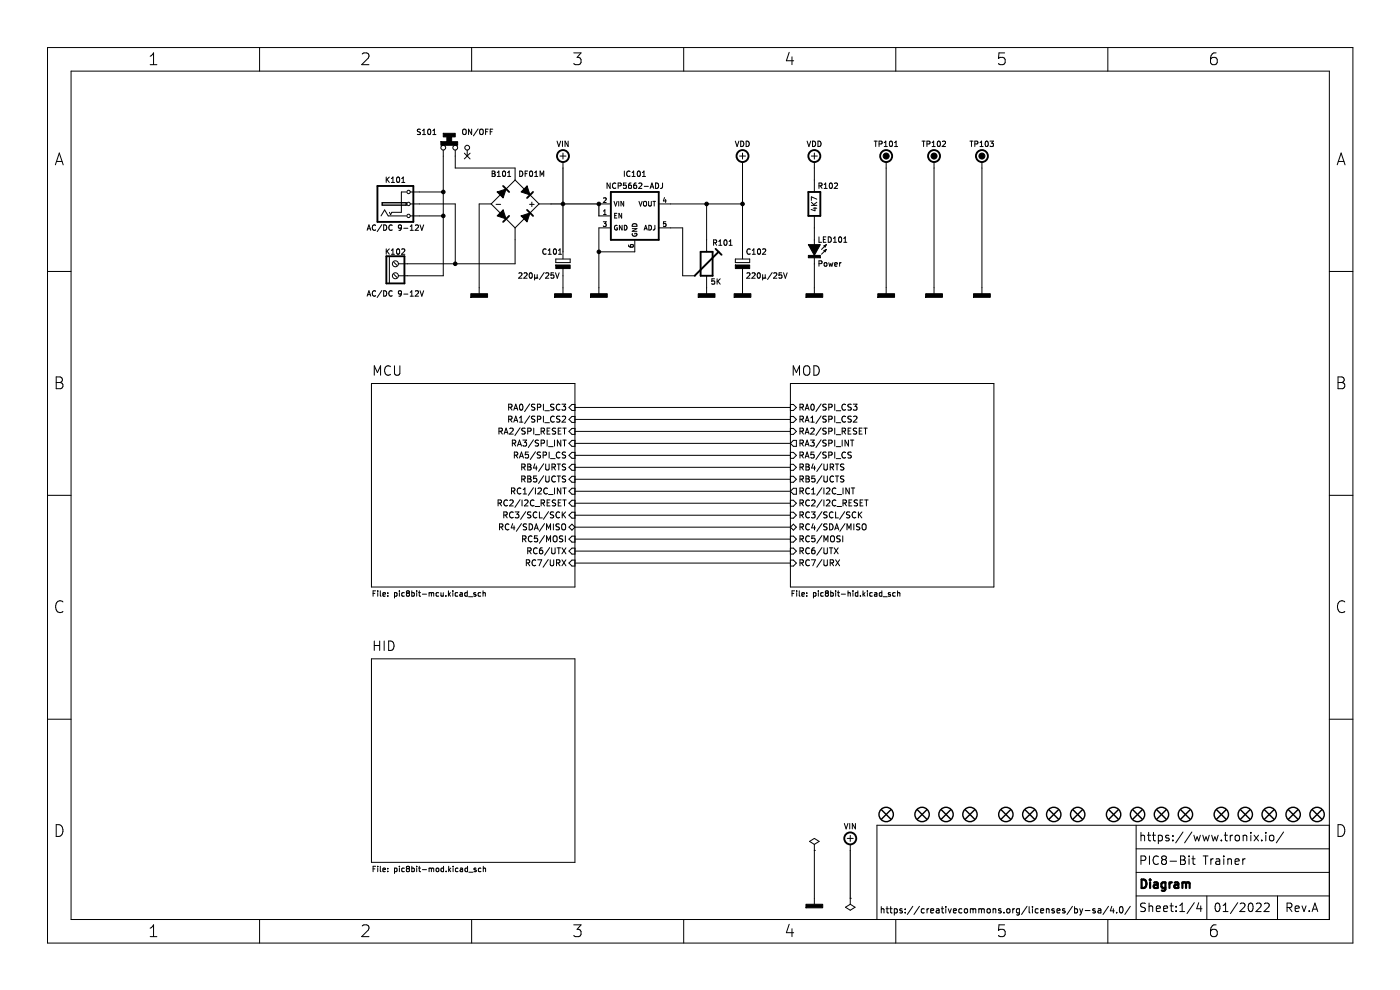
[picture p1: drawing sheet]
<svg xmlns="http://www.w3.org/2000/svg" width="297mm" height="210mm" viewBox="0 0 297 210" stroke-linecap="round" stroke-linejoin="round" font-family="sans-serif">
<path d="M.1 .1h296.9v209.9h-296.9z" fill-rule="evenodd" fill="#fff" stroke="#fff" stroke-width=".21"/>
<g fill="none" stroke="#000" stroke-width=".21">
<path d="M10.1 10.1h276.9v189.9h-276.9zM15.1 15.1h266.9v179.9h-266.9zM31.9 11.9l.7-.7v2.5M31.9 13.7h1.4M55.1 10.1v5M76.8 11.5l.4-.3h.6a.68 .68 0 0 1 .4 1.1l-1.5 1.4h1.6M100.1 10.1v5M121.7 11.2h1.6l-.9 1a.68 .68 0 0 1 .9 .4v.6l-.3 .4-.9 .1-.4-.2M145 10.1v5M167.4 11.1l-.6 1.8h1.6M168 12.1v1.6M190 10.1v5"/>
<path d="M213.1 11.2h-1.2l-.1 1.2 .4-.2 .8 .1 .2 .3-.1 .9-.3 .2h-.6l-.4-.2M235 10.1v5M258 11.2a.99 .99 0 0 0-1.2 1.1v.9l.2 .4 .8 .1 .3-.2 .1-.9-.2-.3-.7-.1-.5 .4M11.7 35l.9-2.5 .8 2.5M12 34.2h1.2M81.9 37.6v1.1M82.1 38l.5 .7M82.6 37.6l-.7 .6M83 37.9l.4-.3v1.1M83 38.7h.7M84.2 37.7l.2-.1a.61 .61 0 0 1 .4 .5 .61 .61 0 0 1-.4 .6l-.3-.4zM85.2 38.7h.7"/>
<path d="M85.2 37.9l.3-.3v1.1M89.2 27.4h-.4l-.3 .2 .1 .3 .5 .2v.3l-.6 .1M89.6 28.5h.7M89.6 27.7l.4-.3v1.1M90.8 27.5l.2-.1a.61 .61 0 0 1 .4 .6 .61 .61 0 0 1-.4 .5l-.3-.4zM91.8 28.5h.7M91.8 27.7l.3-.3v1.1M94 31.8v26.7h-9.5M96.6 31.8v3.8h12.7v2.6M98.2 27.6l.2-.2 .4 .2 .1 .6-.2 .3h-.3l-.2-.1zM98.5 32.5l1.2 1.2M99.1 31.8v1.3"/>
<path d="M99.7 32.5l-1.2 1.2M100.1 27.4v1.1l-.7-1.1v1.1M101.4 27.3l-1 1.5M101.8 27.6l.2-.2 .5 .2v.6l-.1 .3h-.4l-.2-.1zM103 27.9h.4M103.6 27.4h-.6v1.1M104 27.9h.4M104.4 36.3h.4l.2 .2-.2 .3 .2 .1 .1 .3-.3 .2h-.4zM104.4 36.8h.4M104.5 27.4h-.5v1.1M105.5 37.4h.7M105.5 36.6l.3-.3v1.1"/>
<path d="M106.7 36.4l.2-.1a.61 .61 0 0 1 .4 .6 .61 .61 0 0 1-.4 .5l-.3-.4zM107.7 37.4h.6M107.7 36.6l.3-.3v1.1M109.3 38.2l5.1 5.1M109.3 38.2l-5.1 5.1M110.3 36.3a.58 .58 0 0 1 .6 .6 .58 .58 0 0 1-.6 .5zM111.4 36.8h.4M112 36.3h-.6v1.1M112.4 36.4l.2-.1a.61 .61 0 0 1 .4 .6 .61 .61 0 0 1-.4 .5l-.3-.4zM113.4 36.6l.4-.3v1.1M113.4 37.4h.7M114.6 37.4v-1.1l.4 .8 .3-.8v1.1"/>
<path d="M118.2 29.9l.4 1.2 .3-1.2M118.8 33.1h1.3M119.3 29.9v1.2M119.4 32.5v1.2M119.4 34.4v1.2M120.5 29.9v1.2l-.6-1.2v1.2M129.4 38.8v1.2l-.6-1.2v1.2M130.6 38.9a.51 .51 0 0 0-.7 .5 .51 .51 0 0 0 .7 .5M131.1 39.4h.6v-.5l-.6-.1v1.2M132.4 36.3v1.1M132.8 38.8h-.5l-.1 .6 .6-.1v.6l-.1 .1-.5-.1M133.7 36.4a.51 .51 0 0 0-.8 .5 .51 .51 0 0 0 .8 .4"/>
<path d="M133.9 38.8l-.4 .1-.1 .2-.1 .7 .2 .2 .4-.1v-.6h-.4l-.2 .2M134.1 37.4h.6M134.1 36.6l.3-.3v1.1M135 38.8l-.4 .1-.1 .2-.1 .7 .2 .2 .4-.1v-.6h-.4l-.2 .2M135.3 36.4l.2-.1a.61 .61 0 0 1 .4 .6 .61 .61 0 0 1-.4 .5l-.3-.4zM135.5 38.9l.5-.1 .2 .4-.7 .8h.7M136.3 37.4h.6M136.3 36.6l.3-.3v1.1M136.7 39.5h.8M137.9 40l.4-1.2 .4 1.2M138 39.6h.6M139.1 38.8a.58 .58 0 0 1 .6 .6 .58 .58 0 0 1-.6 .6z"/>
<path d="M140.6 38.8l-.1 1-.4 .2M156 29.9l.4 1.2 .4-1.2M156.9 33.1h1.3M157.1 29.9a.58 .58 0 0 1 .7 .6 .58 .58 0 0 1-.7 .6zM157.5 32.5v1.2M157.5 34.4v20.5M158.3 29.9a.58 .58 0 0 1 .7 .6 .58 .58 0 0 1-.7 .6zM171.2 29.9l.4 1.2 .4-1.2M172.1 33.1h1.3M172.4 29.9a.58 .58 0 0 1 .6 .6 .58 .58 0 0 1-.6 .6zM172.8 32.5v1.2M172.8 34.4v6.3"/>
<path d="M173.5 29.9a.58 .58 0 0 1 .7 .6 .58 .58 0 0 1-.7 .6zM173.7 39.4h.6v-.5l-.6-.1v1.2M174 39.4l.4 .6M174.8 40h.7M174.8 39.2l.4-.4v1.2M176 38.9l.2-.1a.61 .61 0 0 1 .4 .6 .61 .61 0 0 1-.4 .6l-.3-.5zM177 38.9l.5-.1 .2 .4-.7 .8h.7M185.4 29.9h.7M185.8 29.9v1.2M186.5 30.5h.5l.1-.5-.6-.1v1.2M187.6 31.1h.6M187.6 30.3l.3-.4v1.2"/>
<path d="M188 34.4v27.9M188.8 30l.2-.1a.61 .61 0 0 1 .3 .6 .61 .61 0 0 1-.3 .6l-.3-.5zM189.8 30.3l.3-.4v1.2M189.8 31.1h.6M195.6 29.9h.7M195.9 29.9v1.2M196.6 30.5h.6v-.5l-.6-.1v1.2M197.7 30.3l.4-.4v1.2M197.7 31.1h.7M198.2 34.4v27.9M198.9 30l.2-.1a.61 .61 0 0 1 .4 .6 .61 .61 0 0 1-.4 .6l-.3-.5zM199.9 30l.5-.1 .2 .4-.7 .8h.7"/>
<path d="M205.8 29.9h.6M206.1 29.9v1.2M206.8 30.5h.5l.1-.5-.6-.1v1.2M207.9 30.3l.3-.4v1.2M207.9 31.1h.7M208.3 34.4v27.9M209.1 30l.2-.1a.61 .61 0 0 1 .4 .6 .61 .61 0 0 1-.4 .6l-.3-.5zM210 29.9h.7l-.3 .5 .3 .1v.5l-.2 .1-.5-.1M283.7 35l.8-2.5 .8 2.5M283.9 34.2h1.2M10.1 57.6h5M77.9 48.9l.4-1.2 .4 1.2"/>
<path d="M78 48.5h.5M79.7 47.8a.51 .51 0 0 0-.7 .5 .51 .51 0 0 0 .7 .4M80.8 45.8l.8-1.3 .8 1.3h3.8M81 47.7l-1 1.4M81.4 47.7a.58 .58 0 0 1 .7 .6 .58 .58 0 0 1-.7 .6zM81.9 52.8v1.1M82.1 53.3l.5 .6M82.6 52.8l-.7 .6M82.6 54.4v5.7M83 53.9h.7M83 53.1l.4-.3v1.1M83.2 47.8a.51 .51 0 0 0-.7 .5 .51 .51 0 0 0 .7 .4"/>
<path d="M83.6 58.2l.6 .6M83.6 55.6l.6 .7M84.2 52.9l.2-.1a.61 .61 0 0 1 .4 .6 .61 .61 0 0 1-.4 .5l-.3-.4zM85.2 48.2l-.3 .2h-.3v-.6l.3-.1 .3 .2-.1 .7-.2 .2-.3 .1M85.2 52.9l.5-.1 .2 .3-.7 .8h.7M85.7 48.4h.8M86.2 40.7h-1.1v4.3h-2l-.2 .5-.3-.5M87 48l.4-.3v1.2M87 48.9h.7M87.1 43.3h9.5v12.7M87.1 45.8h6.9M87.1 40.7h6.9"/>
<path d="M88.1 47.8l.5-.1 .2 .3-.7 .9h.7M89.1 47.7l.4 1.2 .4-1.2M104.2 43.3l5.1 5M104.2 43.3h-2.5v19M105.2 43.4h1M106.7 40.7h.1M109.3 48.3v7.7h-24.8M110.1 58l.4-.1 .2 .3-.7 .8h.7M111.2 58l.4-.1 .2 .3-.7 .8h.7M112.3 43.4h1M112.4 58l.1-.1a.61 .61 0 0 1 .4 .5 .61 .61 0 0 1-.4 .6l-.2-.4zM112.8 42.9v.9"/>
<path d="M113.4 58.9l.2 .1 .4-.1M113.4 58.2v1.2M114 58.2v.7M114 58.9l.1 .1M114.4 43.3l-5.1 5M114.4 43.3h2.5M115.4 57.8l-.9 1.5M115.8 58l.4-.1 .2 .3-.7 .8h.7M115.9 52.9a.51 .51 0 0 0-.8 .5 .51 .51 0 0 0 .8 .4M116.3 53.9h.6M116.3 53.1l.3-.3v1.1M117.5 57.9h-.6v.5h.5l.1 .5-.2 .1-.4-.1"/>
<path d="M117.5 52.9l.2-.1a.61 .61 0 0 1 .4 .6 .61 .61 0 0 1-.4 .5l-.3-.4zM117.8 57.9l.4 1.1 .4-1.1M117.9 54.9h3.1v.8h-3.1zM118.5 53.1l.3-.3v1.1M118.5 53.9h.6M119.4 53.4v1.5M119.4 56.6v5.7M127 43.3h2.6M127 45.8h2.6M128 47h.6l-.3 .4 .3 .1v.4h-.6M128 42.1l.4-.1 .2 .2-.6 .8h.6M128 45.5h.6"/>
<path d="M128 44.8l.3-.3v1M129.6 48.3h-2.6v14M130.3 42.7l.3 1 .3-1M130.4 45.7h.3M130.9 45.3h-.5v1h.5M130.9 47.8a.45 .45 0 0 0-.6 .5 .45 .45 0 0 0 .7 .4v-.3h-.2M131.3 42.7v1M131.9 45.3v1l-.6-1v1M132 47.8v1l-.6-1v1M132.3 42.7v1l-.6-1v1M132.4 47.8a.5 .5 0 0 1 .6 .5 .5 .5 0 0 1-.6 .5zM133.4 52l.2 .4h.6l.2-.2-.1-.3-.5 .1-.1 .2 .2 .2"/>
<path d="M134.1 48.5h1l-1 .6h1M134.2 49.5a.45 .45 0 0 0 .4 .6 .45 .45 0 0 0 .4-.6h-.3v.2M134.3 47.5a.52 .52 0 0 1 .6 0 .52 .52 0 0 1 .2 .5h-1zM134.7 50.9v2.5h-7.7M135.6 42.7l.3 1 .3-1M136.6 42.9l.1-.2 .4 .2 .1 .5-.2 .3-.4-.1zM136.6 48.8l.4-1 .3 1M136.7 48.5h.5M137.6 42.7v.8l.2 .2 .4-.2v-.8M137.6 47.8a.5 .5 0 0 1 .6 .5 .5 .5 0 0 1-.6 .5zM138.5 42.7h.6M138.8 42.7v1"/>
<path d="M138.9 47.8v.8l-.3 .2M139.7 43.3h17.8M139.7 48.3h5.1v10.2h2.6M141 41.9l-.3 .7h.6M141.2 42.3v.7M141.3 47h-.5l-.1 .5h.5l.1 .4h-.6M147.4 58.5h.1M149.9 43.3v10.1M149.9 58.5v3.8M151.4 51.5l.5-.1 .1-.4-.6-.1v1.1M151.6 59.1h-.6v.6l.5-.1 .1 .6-.2 .1-.4-.1M151.7 51.5l.3 .5"/>
<path d="M152.1 59.1v1.2M152.3 59.6l.5 .7M152.5 52h.6M152.5 51.2l.3-.3v1.1M152.8 59.1l-.7 .7M153.7 51l.1-.1a.61 .61 0 0 1 .4 .6 .61 .61 0 0 1-.4 .5l-.2-.4zM154.7 52h.6M154.7 51.2l.3-.3v1.1M156 54.9h3v.8h-3zM157.5 56.6v5.7M158.4 58l.5-.1 .2 .3-.7 .8h.7M159.2 52.9a.51 .51 0 0 0-.8 .5 .51 .51 0 0 0 .8 .4"/>
<path d="M159.5 58l.5-.1 .2 .3-.7 .8h.7M159.6 53.9h.7M159.6 53.1l.3-.3v1.1M160.7 58l.2-.1a.61 .61 0 0 1 .4 .5 .61 .61 0 0 1-.4 .6l-.3-.4zM160.8 52.9l.2-.1a.61 .61 0 0 1 .4 .6 .61 .61 0 0 1-.4 .5l-.3-.4zM161.8 52.9l.4-.1 .2 .3-.7 .8h.7M161.8 58.9l.2 .1 .3-.1M161.8 58.2v1.2M162.3 58.9l.2 .1M162.3 58.2v.7M163.8 57.8l-1 1.5M164.1 58l.5-.1 .2 .3-.7 .8h.7"/>
<path d="M165.8 57.9h-.5l-.1 .5h.6v.5l-.1 .1-.5-.1M166.2 57.9l.4 1.1 .4-1.1M172.1 43.6h1.2M172.1 42.9l.7 .7M172.5 44.2h.8M172.8 45.8v6.3M172.8 54.7v7.6M172.9 44v.7l-.8-.3M173.3 42.9l-.7 .5M173.3 42.2l-1.2-.4v.7M173.7 55.9h.6v-.5l-.6-.1v1.2M173.7 50.2v1.2h.6"/>
<path d="M174.7 50.8h.4M174.8 53.2l.5-.3-.3 .5zM174.8 52.1l.5-.2-.3 .5zM174.9 55.8l.2-.1 .3 .1-.1 .6h-.4zM175.2 50.2h-.5v1.2h.5M175.3 52.9l-1 1M175.3 51.9l-1 1M175.7 50.2a.58 .58 0 0 1 .7 .6 .58 .58 0 0 1-.7 .6zM175.8 55.7l.2 .8 .3-.6 .2 .6 .2-.8M176.8 51.4h.7M176.8 50.6l.3-.4v1.2M177.1 56.1l.5-.1v-.2l-.4-.1-.1 .2v.5h.5"/>
<path d="M178 50.4l.2-.2a.61 .61 0 0 1 .4 .6 .61 .61 0 0 1-.4 .6l-.3-.4zM178.1 55.7v.8M178.4 55.7l-.3 .2M179 50.6l.3-.4v1.2M179 51.4h.7M282 57.6h5M11.9 80h.9a.61 .61 0 0 1 .4 .5 .61 .61 0 0 1-.4 .6 .67 .67 0 0 1 .6 .6 .67 .67 0 0 1-.5 .8h-1zM77.9 62.8l.4-1.1 .4 1.1M78 62.5h.5M79.4 79.6v-2l.7 1.4 .6-1.4v2M79.7 61.8a.51 .51 0 0 0-.7 .5 .51 .51 0 0 0 .7 .4M81 61.6l-1 1.5"/>
<path d="M81.4 61.7a.58 .58 0 0 1 .7 .6 .58 .58 0 0 1-.7 .5zM82.8 77.8a.8 .8 0 0 0-1 0 .8 .8 0 0 0-.2 .9 .75 .75 0 0 0 .4 .8 .75 .75 0 0 0 .8-.1M83.2 61.8a.51 .51 0 0 0-.7 .5 .51 .51 0 0 0 .7 .4M83.7 77.6v1.6l.4 .4 .5-.1 .2-.3v-1.6M85.2 62.2l-.3 .2-.3-.1v-.5l.3-.1 .3 .2-.1 .7-.2 .2h-.3M85.7 62.4h.8M87 62l.4-.3v1.1M87 62.8h.7M88.1 61.8l.5-.1 .2 .3-.7 .8h.7M89.1 61.7l.4 1.1 .4-1.1M168.3 79.6v-2l.6 1.4 .7-1.4v2M170.6 77.9a.67 .67 0 0 1 .7-.3 .67 .67 0 0 1 .5 .7v.6a.67 .67 0 0 1-.7 .7 .67 .67 0 0 1-.6-.7z"/>
<path d="M172.7 77.6a1.01 1.01 0 0 1 1.1 1 1.01 1.01 0 0 1-1.1 1zM283.9 80h.8a.61 .61 0 0 1 .5 .5 .61 .61 0 0 1-.5 .6 .67 .67 0 0 1 .6 .6 .67 .67 0 0 1-.5 .8h-.9zM11.9 81.1h.9M78.8 81.4h43.2v43.1h-43.2zM105.9 91.5l.6-.1v-.5l-.6-.1v1.3M106.2 91.5l.4 .6M106.9 92.1l.5-1.3 .4 1.3M107.1 91.7h.6M107.9 88.9h.6l.1-.5-.7-.1v1.2M107.9 86.4l.6-.1 .1-.4-.7-.2v1.3M108.1 90.9l.5-.1 .3 .4-.8 .9h.8M108.2 88.9l.4 .6"/>
<path d="M108.2 86.4l.4 .6M108.7 94h.6l.1-.5-.7-.1v1.2M109 89.5l.4-1.2 .4 1.2M109 87l.4-1.3 .4 1.3M109 94l.4 .6M109.1 96.6l.6-.1 .1-.5-.7-.1v1.3M109.1 89.2h.6M109.1 86.6h.6M109.4 96.6l.4 .6M109.8 94.6l.4-1.2 .4 1.2M109.9 94.3h.6M110.2 89.5h.7"/>
<path d="M110.2 88.6l.4-.3v1.2M110.2 97.2l.4-1.3 .5 1.3M110.3 85.9l.2-.2a.68 .68 0 0 1 .4 .7 .68 .68 0 0 1-.4 .6l-.3-.5zM110.3 96.8h.6M110.3 90.8l-1.1 1.6M110.7 99.1l.6-.1 .1-.4-.7-.2v1.3M110.9 93.4h.8l-.4 .4 .4 .2v.5l-.2 .1-.6-.1M111 99.1l.4 .6M111.4 90.9l-.5-.1-.2 .3 .1 .3 .6 .2v.4h-.7M112 91.5l.6-.1v-.5l-.6-.1v1.3M112 98.4h.4l.2 .3-.2 .3 .2 .2 .1 .3-.3 .2h-.4zM112 99h.4"/>
<path d="M112.1 95.9h-.6l-.1 .6 .6-.1 .1 .6-.2 .2-.5-.2M112.4 88.2l-1.1 1.6M112.4 85.7l-1.1 1.6M113.2 93.3l-1.1 1.6M113.2 90.8v1.3M113.5 88.3l-.7 .1v.4l.5 .2 .2 .3-.3 .2h-.5M113.5 85.8l-.7 .1v.3l.5 .3 .2 .3-.3 .2-.5-.1M113.5 98.4l-.3 .9h.8M113.5 92.2h1M113.6 95.8l-1.1 1.7M113.8 98.9v.8M114 88.9h.6l.1-.5-.7-.1v1.2"/>
<path d="M114 86.4l.6-.1 .1-.4-.7-.2v1.3M114.3 93.4l-.7 .1v.3l.5 .3 .2 .3-.3 .2h-.5M114.7 96l-.5-.1-.2 .2 .1 .3 .5 .3v.3l-.6 .1M114.8 94h.6l.1-.5-.7-.1v1.2M114.8 91.5l.6-.1 .1-.5-.7-.1v1.3M115.1 91.5l.4 .6M115.2 96.6l.6-.1 .1-.5-.7-.1v1.3M115.3 85.7v1.3M115.3 88.3v1.2M115.3 98.4l-1 1.6M115.6 89.7h1M115.6 87.1h1"/>
<path d="M115.8 98.4v1.1l.2 .2h.2l.3-.2v-1.1M116.1 91.4h.4M116.1 93.4v1.2M116.4 94.7h.9M116.5 95.9v1.3M116.7 90.8h-.6v1.3h.6M116.8 97.3h1M117.1 99.1l.6-.1 .1-.4-.7-.2v1.3M117.4 99.1l.4 .6M117.5 85.8l-.6 .1v.3l.5 .3 .1 .3-.2 .2-.5-.1M117.6 88.4a.56 .56 0 0 0-.8 .5 .56 .56 0 0 0 .8 .5M117.6 93.4v1.2"/>
<path d="M117.9 90.9h-.7v.4l.6 .2 .1 .3-.3 .3-.4-.1M118.2 98.4h.7M118.4 91.4h.4M118.5 98.4v1.3M118.8 96a.56 .56 0 0 0-.8 .5 .56 .56 0 0 0 .8 .5M118.8 88.3l-.7 .1v.4l.6 .2 .1 .3-.3 .2h-.4M118.8 85.9a.56 .56 0 0 0-.8 .5 .56 .56 0 0 0 .8 .5M119 93.4v1.2l-.8-1.2v1.2M119 90.8h-.6v1.3h.6M119.2 85.7h.8l-.4 .5 .3 .1v.6l-.1 .1-.6-.1M119.3 88.4l.5-.1 .2 .3-.8 .9h.8M119.4 93.4h.7"/>
<path d="M119.4 90.8h.7M119.8 90.8v1.3M119.8 93.4v1.2M120 98.5l-.5-.1-.2 .3 .1 .3 .5 .2v.4h-.6M120 96l-.5-.1-.2 .2 .1 .3 .5 .3v.3l-.6 .1M122 96.6h45.7M122 96h-.7l-.6 .6 .6 .6h.7M122 88.3h-.7l-.6 .7 .6 .6h.7M122 85.8h-.7l-.6 .6 .6 .7h.7M122 94h45.7M122 93.4h-.7l-.6 .6 .6 .7h.7M122 91.5h45.7"/>
<path d="M122 90.9h-.7l-.6 .6 .6 .6h.7M122 98.5h-.7l-.6 .6 .6 .7h.7M122 86.4h45.7M122 89h45.7M122 99.1h45.7M167.7 81.4h43.1v43.1h-43.1zM167.7 96h.6l.6 .6-.6 .6h-.6M167.7 88.3h.6l.6 .7-.6 .6h-.6M167.7 90.9h.6l.6 .6-.6 .6h-.6M167.7 85.8h.6l.6 .6-.6 .7h-.6M167.7 98.5h.6l.6 .6-.6 .7h-.6M168.3 93.4h.6v1.3h-.6l-.6-.7z"/>
<path d="M169.7 88.9h.6l.1-.5-.7-.1v1.2M169.7 86.4l.6-.1 .1-.4-.7-.2v1.3M169.7 91.5l.6-.1 .1-.5-.7-.1v1.3M169.7 94h.6l.1-.5-.7-.1v1.2M169.7 96.6l.6-.1 .1-.5-.7-.1v1.3M169.7 99.1l.6-.1 .1-.4-.7-.2v1.3M170 96.6l.4 .6M170 88.9l.4 .6M170 86.4l.4 .6M170 94l.4 .6M170 91.5l.4 .6M170 99.1l.4 .6"/>
<path d="M170.8 97.2l.4-1.3 .4 1.3M170.8 89.5l.4-1.2 .4 1.2M170.8 87l.4-1.3 .4 1.3M170.8 94.6l.4-1.2 .4 1.2M170.8 92.1l.4-1.3 .4 1.3M170.9 96.8h.6M170.9 89.2h.6M170.9 86.6h.6M170.9 94.3h.6M170.9 91.7h.6M171 98.4h.4l.2 .3-.2 .3 .2 .2 .1 .3-.2 .2h-.5zM171 99h.4"/>
<path d="M171.9 93.4h.8l-.4 .4 .4 .2v.5l-.2 .1-.6-.1M172 90.9l.5-.1 .2 .4-.8 .9h.8M172 89.5h.7M172 88.6l.4-.3v1.2M172.1 85.9l.2-.2a.68 .68 0 0 1 .5 .7 .68 .68 0 0 1-.5 .6l-.3-.5zM172.5 98.4l-.3 .9h.8M172.7 95.9h-.6l-.1 .6 .6-.1 .1 .6-.2 .2-.5-.2M172.8 98.9v.8M174.2 95.8l-1.1 1.7M174.2 88.2l-1.1 1.6M174.2 85.7l-1.1 1.6M174.2 93.3l-1.1 1.6"/>
<path d="M174.2 90.8l-1.1 1.6M174.4 98.4l-1.1 1.6M174.8 98.4v1.1l.2 .2h.3l.2-.2v-1.1M175.3 90.9l-.5-.1-.3 .3 .2 .3 .5 .2v.4h-.7M175.3 96l-.5-.1-.3 .2 .2 .3 .5 .3v.3l-.7 .1M175.3 93.4h-.5l-.3 .2 .2 .3 .5 .2v.4l-.7 .1M175.3 85.8l-.5-.1-.3 .3 .2 .3 .5 .2v.4h-.7M175.3 88.3h-.5l-.3 .2 .2 .3 .5 .3v.3l-.7 .1M175.8 96.6l.6-.1 .1-.5-.7-.1v1.3M175.8 86.4l.6-.1 .1-.4-.7-.2v1.3M175.8 88.9h.6l.1-.5-.7-.1v1.2M175.8 91.5l.6-.1 .1-.5-.7-.1v1.3"/>
<path d="M175.8 94h.6l.1-.5-.7-.1v1.2M176.1 99.1l.6-.1 .1-.4-.7-.2v1.3M176.4 99.1l.4 .6M177.1 85.7v1.3M177.1 88.3v1.2M177.1 90.8v1.3M177.1 93.4v1.2M177.1 95.9v1.3M177.2 98.4h.7M177.4 97.3h1M177.4 89.7h1M177.4 87.1h1"/>
<path d="M177.4 94.7h1M177.4 92.2h1M177.6 98.4v1.3M178.7 91.5l.6-.1v-.5l-.6-.1v1.3M178.7 93.4v1.2M179 91.5l.4 .6M179 98.5l-.6 .1v.3l.5 .3 .1 .3-.2 .2-.5-.1M179.4 96a.56 .56 0 0 0-.8 .5 .56 .56 0 0 0 .8 .5M179.4 85.9a.56 .56 0 0 0-.8 .5 .56 .56 0 0 0 .8 .5M179.4 88.4a.56 .56 0 0 0-.8 .5 .56 .56 0 0 0 .8 .5M179.9 91.4h.5M180 93.4v1.2l-.7-1.2v1.2"/>
<path d="M180.4 93.4h.7M180.5 90.8h-.6v1.3h.6M180.6 96l-.5-.1-.2 .2 .1 .3 .5 .3v.3l-.6 .1M180.6 85.8l-.5-.1-.2 .3 .1 .3 .5 .2v.4h-.6M180.6 88.3h-.5l-.2 .2 .1 .3 .5 .3v.3l-.6 .1M180.8 93.4v1.2M181 85.7h.8l-.4 .5 .3 .1v.6l-.1 .1-.6-.1M181.1 88.4l.5-.1 .2 .3-.8 .9h.8M181.7 90.9h-.6v.4l.5 .2 .1 .3-.2 .3-.5-.1M182.3 91.4h.4M182.9 90.8h-.6v1.3h.6M183.3 90.8h.7"/>
<path d="M183.6 90.8v1.3M283.9 81.1h.8M10.1 105.1h5M105.7 106.7h.6v-.5l-.6-.2v1.3M106 111.8l.6-.1v-.5l-.6-.1v1.3M106 106.7l.4 .6M106.3 111.8l.4 .6M106.9 109.3l.6-.1v-.5l-.6-.1v1.3M107.2 109.3l.4 .6M107.7 106.2a.56 .56 0 0 0-.8 .5 .56 .56 0 0 0 .8 .5M108 111.2a.56 .56 0 0 0-.8 .6 .56 .56 0 0 0 .8 .5M108.1 106.2l.5-.2 .3 .4-.8 .9h.8"/>
<path d="M108.5 104.2l.6-.1 .1-.5-.7-.1v1.3M108.8 111.1l-.3 .9h.7M108.8 104.2l.4 .6M108.9 108.7a.56 .56 0 0 0-.8 .5 .56 .56 0 0 0 .8 .5M109.1 111.6v.8M109.3 108.6h.8l-.4 .5 .3 .1v.5l-.2 .2-.5-.2M110.3 106l-1.1 1.6M110.5 103.6a.56 .56 0 0 0-.8 .5 .56 .56 0 0 0 .8 .6M110.6 111.1l-1.1 1.6M110.7 101.6h.6l.1-.5-.7-.1v1.2M110.7 106v1.3M110.9 114.3h.6v-.5l-.6-.1v1.2"/>
<path d="M111 104.8h.7M111 103.9l.4-.4v1.3M111 101.6l.4 .6M111.2 114.3l.4 .6M111.3 106.2l.5-.2 .2 .4-.8 .9h.8M111.5 108.5l-1.1 1.7M111.7 119.4l.6-.1v-.4l-.6-.2v1.3M111.7 111.2h-.6v.4l.5 .3 .1 .3-.2 .2-.5-.1M112 116.9l.6-.1v-.5l-.6-.1v1.3M112 101h.4l.2 .2-.2 .4 .2 .1 .1 .3-.3 .2h-.4zM112 101.6h.4M112 119.4l.4 .6"/>
<path d="M112.3 111.1a.64 .64 0 0 1 .7 .7 .64 .64 0 0 1-.7 .6zM112.3 116.9l.4 .6M112.6 108.6l-.6 .1v.4l.5 .2 .1 .3-.2 .3-.5-.1M112.9 113.8a.56 .56 0 0 0-.8 .5 .56 .56 0 0 0 .8 .5M113.2 103.4l-1.1 1.7M113.3 106.2a.56 .56 0 0 0-.8 .5 .56 .56 0 0 0 .8 .5M113.3 112.4l.5-1.3 .4 1.3M113.5 112h.6M113.5 107.4h1M113.6 103.5v1.3M113.6 118.9a.56 .56 0 0 0-.7 .5 .56 .56 0 0 0 .7 .5M113.8 101h-.6v.6l.6-.1v.6l-.2 .1-.4-.1"/>
<path d="M113.9 108.7a.56 .56 0 0 0-.8 .5 .56 .56 0 0 0 .8 .5M114 116.3a.56 .56 0 0 0-.8 .5 .56 .56 0 0 0 .8 .6M114 113.7h-.6l-.1 .6 .7-.1v.6l-.2 .1-.5-.1M114.1 118.7h.8l-.5 1.3M114.1 103.6l.5-.1 .3 .4-.8 .9h.8M114.4 108.6v1.3h.6M114.8 106.7h.6l.1-.5-.7-.2v1.3M115 116.2l-.3 .1-.2 .2-.1 .7 .3 .3 .4-.1-.1-.6-.3-.1-.3 .2M115.1 106.7l.4 .6M115.3 100.9l-1 1.6M115.5 111.1l-1.1 1.6M115.5 113.6l-1.1 1.6"/>
<path d="M115.8 101v1l.2 .2h.2l.3-.2v-1M115.9 112.4v-1.3l.5 .9 .4-.9v1.3M115.9 114.9v-1.2l.5 .9 .4-.9v1.2M116.1 106.7h.4M116.1 103.6a.56 .56 0 0 0-.8 .5 .56 .56 0 0 0 .8 .6M116.3 118.7l-1.1 1.6M116.4 104.9h.9M116.4 108.5l-1.1 1.7M116.6 116.1l-1.1 1.7M116.7 106h-.6v1.3h.6M116.7 118.7v1.1l.3 .2h.2l.3-.2v-1.1M117 116.2v1l.3 .3 .3-.1 .2-.2v-1"/>
<path d="M117.4 113.8l.2-.1a.43 .43 0 0 1 .6 .4v.4a.42 .42 0 0 1-.4 .5 .42 .42 0 0 1-.5-.5zM117.4 111.1v1.3M117.5 108.6h-.5l-.3 .2 .2 .3 .5 .3v.3l-.7 .1M117.6 103.5v1.3M117.8 101.1a.56 .56 0 0 0-.8 .5 .56 .56 0 0 0 .8 .5M117.9 106.1l-.7 .1v.3l.6 .3 .1 .3-.3 .2h-.4M118.1 119.4l.6-.1v-.4l-.6-.2v1.3M118.2 116.2h.7M118.2 101h.7M118.4 119.4l.4 .6M118.4 106.7h.4M118.5 101v1.2"/>
<path d="M118.5 116.2v1.3M118.7 111.2h-.7v.4l.5 .3 .2 .3-.3 .2-.5-.1M118.7 108.7a.56 .56 0 0 0-.8 .5 .56 .56 0 0 0 .8 .5M119 103.5v1.3l-.8-1.3v1.3M119 106h-.6v1.3h.6M119.2 111.3l.3-.2a.43 .43 0 0 1 .5 .5v.4a.42 .42 0 0 1-.4 .4 .42 .42 0 0 1-.4-.4zM119.2 118.7l.9 1.3M119.2 116.2l.9 1.3M119.3 108.6v1.3M119.4 113.7l-.7 .1v.4l.6 .2 .1 .3-.2 .2h-.5M119.4 106h.7M119.4 103.5h.7"/>
<path d="M119.5 109.1l.5 .8M119.8 103.5v1.3M119.8 106v1.3M119.9 113.7v1.2M120 101h-.5l-.2 .2 .1 .3 .5 .3v.3l-.6 .1M120 108.6l-.7 .7M120.1 118.7l-.9 1.3M120.1 116.2l-.9 1.3M120.7 111.8l.6-.6 .7 .6-.7 .7zM122 101h-.7l-.6 .7 .6 .6h.7M122 111.8h45.7M122 114.4h45.7"/>
<path d="M122 113.7h-.7l-.6 .7 .6 .6h.7M122 106.1h-.7l-.6 .6 .6 .7h.7M122 103.6h-.7l-.6 .6 .6 .6h.7M122 119.4h45.7M122 118.8h-.7l-.6 .6 .6 .7h.7M122 116.9h45.7M122 116.3h-.7l-.6 .6 .6 .6h.7M122 108.6h-.7l-.6 .7 .6 .6h.7M122 101.7h45.7M122 104.2h45.7M122 106.7h45.7M122 109.3h45.7"/>
<path d="M167.7 113.7h.6l.6 .7-.6 .6h-.6M167.7 101h.6l.6 .7-.6 .6h-.6M167.7 106.1h.6l.6 .6-.6 .7h-.6M167.7 118.8h.6l.6 .6-.6 .7h-.6M167.7 116.3h.6l.6 .6-.6 .6h-.6M167.7 108.6h.6l.6 .7-.6 .6h-.6M168.3 103.6h.6v1.2h-.6l-.6-.6zM168.3 111.2l.6 .6-.6 .7-.6-.7zM169.7 101.6h.6l.1-.5-.7-.1v1.2M169.7 104.2l.6-.1 .1-.5-.7-.1v1.3M169.7 106.7h.6l.1-.5-.7-.2v1.3M169.7 109.3l.6-.1 .1-.5-.7-.1v1.3"/>
<path d="M169.7 111.8l.6-.1 .1-.5-.7-.1v1.3M169.7 114.3h.6l.1-.5-.7-.1v1.2M169.7 116.9l.6-.1 .1-.5-.7-.1v1.3M169.7 119.4l.6-.1 .1-.4-.7-.2v1.3M170 111.8l.4 .6M170 114.3l.4 .6M170 106.7l.4 .6M170 104.2l.4 .6M170 119.4l.4 .6M170 116.9l.4 .6M170 109.3l.4 .6M170 101.6l.4 .6"/>
<path d="M171 101h.4l.2 .2-.2 .4 .2 .1 .1 .3-.2 .2h-.5zM171 101.6h.4M171.7 111.2a.56 .56 0 0 0-.8 .6 .56 .56 0 0 0 .8 .5M171.7 113.8a.56 .56 0 0 0-.8 .5 .56 .56 0 0 0 .8 .5M171.7 106.2a.56 .56 0 0 0-.8 .5 .56 .56 0 0 0 .8 .5M171.7 108.7a.56 .56 0 0 0-.8 .5 .56 .56 0 0 0 .8 .5M171.7 103.6a.56 .56 0 0 0-.8 .5 .56 .56 0 0 0 .8 .6M171.7 116.3a.56 .56 0 0 0-.8 .5 .56 .56 0 0 0 .8 .6M171.7 118.9a.56 .56 0 0 0-.8 .5 .56 .56 0 0 0 .8 .5M172.1 108.6h.8l-.4 .5 .4 .1v.5l-.2 .2-.6-.2M172.1 118.7h.9l-.6 1.3M172.2 106.2l.5-.2 .2 .4-.8 .9h.8"/>
<path d="M172.2 103.9l.4-.4v1.3M172.2 104.8h.7M172.5 111.1l-.3 .9h.8M172.8 111.6v.8M172.8 116.2l-.4 .1-.2 .2v.7l.2 .3 .5-.1-.1-.6-.4-.1-.2 .2M172.9 113.7h-.7v.6l.6-.1 .1 .6-.2 .1-.5-.1M172.9 101h-.7v.6l.6-.1 .1 .6-.2 .1-.5-.1M174.4 111.1l-1.1 1.6M174.4 113.6l-1.1 1.6M174.4 106l-1.1 1.6M174.4 103.4l-1.1 1.7M174.4 118.7l-1.1 1.6"/>
<path d="M174.4 116.1l-1.1 1.7M174.4 108.5l-1.1 1.7M174.4 100.9l-1.1 1.6M174.8 118.7v1.1l.2 .2h.3l.2-.2v-1.1M174.8 101v1l.2 .2h.3l.2-.2v-1M174.8 103.5v1.3M174.8 106v1.3M174.8 114.9v-1.2l.4 .9 .4-.9v1.2M174.8 116.2v1l.2 .3 .4-.1 .1-.2v-1M175.3 103.6l.5-.1 .3 .4-.8 .9h.8M175.3 106.2l.5-.2 .3 .4-.8 .9h.8M175.5 111.2h-.7v.4l.5 .3 .2 .3-.3 .2-.5-.1"/>
<path d="M175.5 108.6l-.7 .1v.4l.5 .2 .2 .3-.3 .3-.5-.1M175.9 116.2h.8M176 111.1a.64 .64 0 0 1 .7 .7 .64 .64 0 0 1-.7 .6zM176.1 119.4l.6-.1 .1-.4-.7-.2v1.3M176.3 116.2v1.3M176.4 113.7h.1a.43 .43 0 0 1 .5 .4v.4a.42 .42 0 0 1-.4 .5 .42 .42 0 0 1-.4-.5zM176.4 119.4l.4 .6M176.7 108.7a.56 .56 0 0 0-.8 .5 .56 .56 0 0 0 .8 .5M176.8 101.1a.56 .56 0 0 0-.7 .5 .56 .56 0 0 0 .7 .5M177 116.2l.8 1.3M177.1 112.4l.4-1.3 .4 1.3M177.2 112h.6"/>
<path d="M177.2 101h.7M177.3 118.7l.8 1.3M177.3 108.6v1.3h.6M177.3 103.6a.56 .56 0 0 0-.8 .5 .56 .56 0 0 0 .8 .6M177.3 106.2a.56 .56 0 0 0-.8 .5 .56 .56 0 0 0 .8 .5M177.6 107.4h.9M177.6 104.9h.9M177.6 101v1.2M177.8 116.2l-.8 1.3M178.1 118.7l-.8 1.3M178.2 113.7l-.6 .1v.4l.5 .2 .1 .3-.2 .2h-.5M178.8 113.7v1.2"/>
<path d="M178.8 106.7h.6l.1-.5-.7-.2v1.3M178.8 103.5v1.3M179 101l-.6 .1v.4l.5 .2 .1 .3-.2 .2h-.5M179.1 106.7l.5 .6M179.2 108.5l-1.1 1.7M179.3 111.1l-1.1 1.6M179.7 112.4v-1.3l.4 .9 .4-.9v1.3M180.1 106.7h.4M180.2 103.5v1.3l-.8-1.3v1.3M180.3 108.6l-.7 .1v.4l.6 .2 .1 .3-.3 .3-.4-.1M180.6 103.5h.7M180.7 106h-.6v1.3h.6"/>
<path d="M181 103.5v1.3M181.1 111.1v1.3M181.6 108.7a.56 .56 0 0 0-.8 .5 .56 .56 0 0 0 .8 .5M181.9 106.1l-.6 .1v.3l.5 .3 .1 .3-.2 .2h-.5M182.1 108.6v1.3M182.3 109.1l.5 .8M182.4 111.2l-.5-.1-.2 .3 .1 .3 .5 .2v.4h-.6M182.5 106.7h.4M182.8 108.6l-.7 .7M183 111.3l.2-.2a.43 .43 0 0 1 .5 .5v.4a.42 .42 0 0 1-.4 .4 .42 .42 0 0 1-.4-.4zM183.1 106h-.6v1.3h.6M183.4 106h.8"/>
<path d="M183.8 106v1.3M282 105.1h5M13.4 127.7a1 1 0 0 0-1.3 0 1 1 0 0 0-.3 1.2 .94 .94 0 0 0 .5 .9 .94 .94 0 0 0 1.1-.1M78.8 139.8h43.2v43.1h-43.2zM79.1 125.9h.4M79.4 136v2M79.4 136.9h1.1M79.7 125.3h-.6v1.2M80.1 125.3v.1M80.1 125.7v.8M80.5 136v2M80.7 125.3v1l.1 .2"/>
<path d="M81.2 126.1l.6-.1-.1-.2-.3-.1-.2 .2 .1 .5h.4M81.5 136v2M82.3 126.4v.1M82.3 125.8v.1M82.4 136a1.01 1.01 0 0 1 1.2 1 1.01 1.01 0 0 1-1.2 1zM83.7 125.8l.3-.1 .2 .2-.1 .5h-.4M83.7 125.7v1.2M84.7 125.3v.1M84.7 125.7v.8M85.8 125.8l-.4-.1-.2 .2 .1 .5h.5M86.4 125.8l-.2-.2 .2-.3 .5 .2-.3 .3M86.4 125.8l-.2 .2 .2 .5 .5-.2-.3-.5"/>
<path d="M86.4 125.8h.2M87.4 125.8l.3-.1 .2 .2-.1 .5h-.4M87.4 125.3v1.2M88.4 125.3v.1M88.4 125.7v.8M88.8 125.7h.4M88.9 125.3v1l.3 .2M89.6 126h.9M91 125.8l.4-.1 .1 .2M91 125.7v.8M91.5 125.9l.2-.2 .3 .1v.7M91.5 125.9v.6"/>
<path d="M93.1 125.8l-.4-.1-.2 .2 .1 .5h.5M93.5 125.7l.1 .7h.4M94 125.7v.8M94.6 126.4v.1M95.1 125.3v1.2M95.2 126l.4 .5M95.6 125.7l-.5 .4M96.1 125.3v.1M96.1 125.7v.8M97.1 125.8l-.3-.1-.2 .2 .1 .5h.4M97.6 125.8h.4l.1 .7M98.1 126l-.6 .2 .2 .3 .4-.1"/>
<path d="M99.1 125.8l-.3-.1-.2 .2 .1 .5h.4M99.1 125.3v1.2M99.4 126.6h.9M100.9 125.8l-.2-.1-.2 .2 .1 .1 .3 .1v.3h-.4M102 125.8l-.4-.1-.2 .2 .1 .5h.5M102.5 125.8h.4l.1 .7M102.5 125.3v1.2M168 125.9h.4M168.6 125.3h-.6v1.2M169 125.3v.1M169 125.7v.8M169.6 125.3v1l.1 .2"/>
<path d="M170.1 126.1l.6-.1-.1-.2-.3-.1-.2 .2 .1 .5h.4M171.1 126.4v.1M171.1 125.8v.1M172.6 125.8l.3-.1 .2 .2-.1 .5h-.4M172.6 125.7v1.2M173.6 125.3v.1M173.6 125.7v.8M174.6 125.8l-.3-.1-.2 .2 .1 .5h.4M175.3 125.8l-.2-.2 .2-.3 .4 .2-.2 .3M175.3 125.8l-.2 .2 .2 .5 .4-.2-.2-.5M175.3 125.8h.2M176.2 125.8l.4-.1 .2 .2-.1 .5h-.5"/>
<path d="M176.2 125.3v1.2M177.3 125.3v.1M177.3 125.7v.8M177.7 125.7h.4M177.8 125.3v1l.3 .2M178.5 126h.9M179.9 125.8h.4l.1 .7M179.9 125.3v1.2M180.9 125.3v.1M180.9 125.7v.8M182 125.8l-.3-.1-.3 .2 .1 .5h.5M182 125.3v1.2"/>
<path d="M182.5 126.4v.1M183.1 125.3v1.2M183.2 126l.3 .5M183.5 125.7l-.4 .4M184 125.3v.1M184 125.7v.8M185.1 125.8l-.4-.1-.2 .2 .1 .5h.5M185.5 125.8h.5v.7M186 126l-.5 .2 .2 .3 .3-.1M187.1 125.8l-.4-.1-.2 .2 .1 .5h.5M187.1 125.3v1.2M187.3 126.6h.9"/>
<path d="M188.9 125.8l-.3-.1-.2 .2 .1 .1 .4 .1v.3h-.5M189.9 125.8l-.3-.1-.2 .2 .1 .5h.4M190.4 125.8h.5v.7M190.4 125.3v1.2M285.3 127.7a1 1 0 0 0-1.3 0 1 1 0 0 0-.3 1.2 .94 .94 0 0 0 .5 .9 .94 .94 0 0 0 1.1-.1M10.1 152.6h5M282 152.6h5M11.9 174.9a1.32 1.32 0 0 1 1.4 .8 1.32 1.32 0 0 1-.4 1.6l-1 .1zM171.7 178.5l1.1-.7 1 .7-1 .6zM172.8 179.1v12.7M179.1 174.7l.4 1.1 .4-1.1M179.7 177.8h1.3"/>
<path d="M180.3 174.7v1.1M180.4 177.2v1.3M180.4 179.1v1.3M181.5 174.7v1.1l-.7-1.1v1.1M241 175.1v19.9M242 176.6v1.8M242 177.3l.3-.1 .4 .1 .1 1.1M243.4 177.2h.7M243.7 176.6v1.5l.4 .3M244.4 177.2h.7M244.7 176.6v1.5l.4 .3M245.7 177.3l.5-.1 .4 .3v.5l-.2 .3h-.7"/>
<path d="M245.7 177.2v1.8M248 177.3l-.5-.1-.2 .2 .1 .3 .6 .2v.4h-.7M248.8 178.2v.2M248.8 177.3v.1M251 176.5l-1.6 2.3M252.8 176.5l-1.5 2.3M253.3 177.2l.3 1.2 .4-.9 .3 .9 .3-1.2M255.2 177.2l.3 1.2 .3-.9 .4 .9 .3-1.2M257 177.2l.4 1.2 .3-.9 .4 .9 .3-1.2M259.1 178.2v.2M259.7 177.2h.7M260 176.6v1.5l.4 .3"/>
<path d="M261 177.2v1.2M261.5 177.2l-.3 .1-.2 .2M262.1 177.3l.3-.1 .5 .1 .1 .7-.2 .3-.4 .1-.3-.2zM263.7 177.3l.3-.1 .4 .1 .1 1.1M263.7 177.2v1.2M265.4 176.6v.1M265.4 177.2v1.2M266 177.2l1 1.2M267 177.2l-1 1.2M267.7 178.2v.2M268.5 176.6v.1M268.5 177.2v1.2"/>
<path d="M269.4 177.3l.2-.1 .6 .1v.7l-.1 .3-.5 .1-.2-.2zM272.3 176.5l-1.5 2.3M282 175.1h-96v19.9M283.9 174.9a1.32 1.32 0 0 1 1.4 .8 1.32 1.32 0 0 1-.5 1.6l-.9 .1zM31.9 198.7h1.4M31.9 196.9l.7-.7v2.5M55.1 195v5M76.8 196.4l.4-.2h.6a.68 .68 0 0 1 .4 1.1l-1.5 1.4h1.6M79.1 184.3h.4M79.7 183.8h-.6v1.1M80.1 183.8v.1M80.1 184.1v.8"/>
<path d="M80.7 183.8v.9l.1 .2M81.2 184.5l.6-.1-.1-.2-.3-.1-.2 .2 .1 .6h.4M82.3 184.8v.1M82.3 184.2v.1M83.7 184.1v1.2M83.7 184.2l.3-.1 .2 .3-.1 .5h-.4M84.7 183.8v.1M84.7 184.1v.8M85.8 184.2l-.4-.1-.2 .3 .1 .5h.5M86.4 184.2l-.2 .3 .2 .4 .5-.2-.3-.5M86.4 184.2l-.2-.2 .2-.2 .5 .2-.3 .2M86.4 184.2h.2"/>
<path d="M87.4 183.8v1.1M87.4 184.2l.3-.1 .2 .3-.1 .5h-.4M88.4 183.8v.1M88.4 184.1v.8M88.8 184.1h.4M88.9 183.8v.9l.3 .2M89.6 184.5h.9M91 184.1v.8M91 184.2l.4-.1 .1 .2M91.5 184.3v.6M91.5 184.3l.2-.2 .3 .1v.7M92.6 184.2l.1-.1 .4 .1-.1 .7-.4-.1z"/>
<path d="M94.1 184.2l-.3-.1-.3 .3 .2 .5h.4M94.1 183.8v1.1M94.6 184.8v.1M95.2 183.8v1.1M95.3 184.5l.3 .4M95.6 184.1l-.4 .5M96.1 183.8v.1M96.1 184.1v.8M97.2 184.2l-.4-.1-.2 .3 .1 .5h.5M97.7 184.2h.4v.7M98.1 184.4l-.5 .2 .2 .3h.3M99.2 184.2l-.3-.1-.3 .3 .1 .5h.5"/>
<path d="M99.2 183.8v1.1M99.5 185h.8M100.1 195v5M101 184.2l-.3-.1-.1 .2v.2l.4 .1v.3h-.4M102 184.2l-.3-.1-.2 .3 .1 .5h.4M102.5 184.2h.5v.7M102.5 183.8v1.1M121.7 196.2h1.6l-.9 .9a.68 .68 0 0 1 .9 .5v.6l-.3 .4-.9 .1-.4-.3M145 195v5M167.4 196.1l-.6 1.7h1.6M168 197v1.7M172.8 180.4h.1"/>
<path d="M179.4 192.4l1-.6 1 .6-1 .7zM180.4 190.5h.1M180.4 190.5v1.3M187 192.3v1.4M187 192.9l.5-.1v.9M188 192.8h.5M188.2 192.3v1.2l.3 .2M188.8 192.8h.5M188.9 192.3v1.2l.4 .2M189.7 192.8h.4l.3 .2-.2 .6h-.5M189.7 192.8v1.3M190 195v5"/>
<path d="M191.4 192.8h-.3l-.2 .2v.1l.5 .2v.3h-.5M192 193.5v.2M192 192.8v.2M193.6 192.2l-1.1 1.8M195.1 192.2l-1.2 1.8M196.1 192.8h-.4l-.3 .2 .2 .6h.5M196.7 192.8v.9M197 192.8l-.3 .2M197.4 193.2l.7-.1-.1-.3h-.4l-.2 .2 .1 .6h.5M198.7 192.8h.5v.9M199.2 193.1h-.4l-.2 .2 .2 .4 .4-.1M199.7 192.8h.5"/>
<path d="M199.9 192.3v1.2l.3 .2M200.6 192.3v.1M200.6 192.8v.9M201.2 192.8l.3 .9 .3-.9M202.3 193.2l.6-.1-.1-.3h-.4l-.1 .2v.6h.5M204.1 192.8h-.4l-.3 .2 .1 .6h.6M204.6 192.9l.2-.1 .4 .1 .1 .5-.2 .2-.5-.1zM205.9 192.9l.3-.1 .2 .2M205.9 192.8v.9M206.4 193l.2-.2h.3l.1 .9M206.4 193v.7M207.7 192.9l.3-.1 .2 .2"/>
<path d="M207.7 192.8v.9M208.2 193l.2-.2h.3l.1 .9M208.2 193v.7M209.5 192.9l.1-.1 .4 .1 .1 .5-.1 .2-.5-.1zM210.7 192.9l.5-.1 .1 .9M210.7 192.8v.9M212.3 192.8h-.3l-.2 .2 .1 .1 .4 .2v.3h-.5M213 193.5v.2M213.1 196.2h-1.2l-.1 1.2 .4-.3 .8 .2 .2 .3-.1 .8-.3 .3h-.6l-.4-.3M213.6 192.9l.2-.1 .4 .1 .1 .5-.2 .2-.5-.1zM214.8 192.8v.9M215.2 192.8l-.4 .2"/>
<path d="M216.3 192.8h-.4l-.3 .2 .1 .6h.6M216.3 192.8v1.1l-.3 .2-.3-.1M217.9 192.2l-1.2 1.8M218.3 192.3v1.2l.2 .2M219 192.3v.1M219 192.8v.9M220.2 192.8h-.3l-.3 .2 .1 .6h.5M220.8 193.2l.6-.1-.1-.3h-.3l-.2 .2v.6h.5M222 192.9l.5-.1 .1 .9M222 192.8v.9M223.7 192.8h-.4l-.2 .2 .1 .1 .5 .2v.3h-.6M224.2 193.2l.7-.1-.1-.3h-.4l-.2 .2 .1 .6h.5"/>
<path d="M225.9 192.8h-.3l-.2 .2 .1 .1 .4 .2v.3h-.5M227.5 192.2l-1.1 1.8M228 192.8h.3l.3 .2-.1 .6h-.5M228 192.3v1.4M229.1 192.8l.3 .9M229.4 193.7l-.3 .4M229.7 192.8l-.3 .9M230.2 193.1h1M232.3 192.8h-.3l-.2 .2 .1 .1 .4 .2v.3h-.5M233 192.8h.5l.1 .9M233.6 193.1h-.5l-.2 .2 .2 .4 .5-.1M235 195v5"/>
<path d="M235.2 192.2l-1.2 1.8M235.9 192.2l-.4 1h.9M236.2 192.8v.9M236.9 193.5v.2M237.6 192.4l.2-.1a.72 .72 0 0 1 .5 .7 .72 .72 0 0 1-.5 .7l-.3-.6zM239.8 192.2l-1.2 1.8M241 190h41M241 185.1h41M241 180.1h41M242 182.5l.9-.1 .2-.2-.1-.5-.3-.1h-.7v1.8M243 191.6h-.7l-.3 .1v.5l.8 .4 .2 .4-.4 .4-.6-.1M243.8 192.3l.2-.1h.4l.1 1.2"/>
<path d="M243.8 191.6v1.8M243.8 181.6v1.8M245.3 192.8l.9-.2-.1-.4h-.5l-.3 .2 .1 .9h.7M245.7 181.7a.72 .72 0 0 0-.9 0 .72 .72 0 0 0-.2 .9 .67 .67 0 0 0 .4 .7 .67 .67 0 0 0 .7-.1M246.8 182.3l-.4-.3 .4-.4h.3l.3 .3-.3 .4M246.8 182.3l-.4 .4v.3l.4 .4h.3l.3-.4v-.3l-.3-.4M246.8 182.3h.3M246.8 192.8l.9-.2-.1-.4h-.5l-.3 .2 .1 .9h.7M248.2 182.7h1.4M248.2 192.2h.7M248.5 191.6v1.5l.4 .3M249.5 192.2v.2"/>
<path d="M249.5 193.2v.2M250.3 193.4h1M250.3 192.1l.5-.5v1.8M250.4 181.6h.6l.3 .1 .1 .4-.4 .3a.48 .48 0 0 1 .5 .5 .48 .48 0 0 1-.4 .5h-.7zM250.4 182.4h.6M252.2 181.6v.1M252.2 182.2v1.2M252.8 182.2h.7M253.1 181.6v1.5l.4 .3M253.4 191.5l-1.6 2.3M254.3 191.5l-.4 1.3h1.1M254.7 192.2v1.2"/>
<path d="M255.2 181.6h1.1M255.8 181.6v1.8M256 190v5M256.9 182.2v1.2M257.4 182.2l-.4 .1-.1 .2M257.9 191.7l.3-.1a.98 .98 0 0 1 .7 .7 .98 .98 0 0 1-.4 1l-.1 .1a.97 .97 0 0 1-.5-1.7zM258 182.3h.7l.1 1.1M258 196.2a.99 .99 0 0 0-1.2 1.1v.9l.2 .4 .8 .1 .3-.3 .1-.8-.2-.3-.7-.2-.5 .5M258.8 182.6l-.6 .1a.35 .35 0 0 0-.3 .3 .35 .35 0 0 0 .3 .4l.6-.1M259.5 192.1l.5-.5v1.8M259.5 193.4h1M259.6 181.6v.1"/>
<path d="M259.6 182.2v1.2M260.5 182.3l.2-.1 .5 .1v1.1M260.5 182.2v1.2M262 182.8l.9-.2-.1-.3-.5-.1-.3 .2 .1 .9h.7M262.6 191.5l-1.6 2.3M263.1 191.7l.7-.1 .2 .1 .1 .4-1.1 1.3h1.1M263.6 182.2v1.2M264.2 182.2l-.4 .1-.2 .2M265 191.7l.2-.1a.98 .98 0 0 1 .7 .7 .98 .98 0 0 1-.3 1l-.2 .1a.97 .97 0 0 1-.4-1.7zM266.5 191.7l.7-.1 .3 .1v.4l-1.1 1.3h1.1M268.2 191.7l.7-.1 .3 .1 .1 .4-1.2 1.3h1.2M271 190v5"/>
<path d="M273 192.5l.9-.1 .2-.2-.1-.5-.3-.1h-.7v1.8M273.5 192.5l.6 .9M274.8 192.8l.8-.2-.1-.4h-.5l-.2 .2v.9h.7M276.2 192.2l.4 1.2 .5-1.2M277.8 193.2v.2M278.4 193.4l.6-1.8 .6 1.8M278.5 192.8h.9"/>
<circle cx="94" cy="31.3" r=".51"/>
<circle cx="96.6" cy="31.3" r=".51"/>
<circle cx="99.1" cy="31.3" r=".51"/>
<circle cx="83.9" cy="56" r=".63"/>
<circle cx="83.9" cy="58.5" r=".63"/>
<circle cx="86.7" cy="43.3" r=".36"/>
<circle cx="86.7" cy="45.8" r=".36"/>
<circle cx="86.7" cy="40.7" r=".36"/>
</g>
<g fill="none" stroke="#000" stroke-width=".47">
<path d="M242.2 186.6a.91 .91 0 0 1 1 .9 .91 .91 0 0 1-1 .9zM244 186.6v.1M244 187.2v1.2M244.8 187.3h.7l.1 1.1M245.6 187.6l-.6 .1a.35 .35 0 0 0-.3 .3 .35 .35 0 0 0 .3 .4l.6-.1M247.2 187.3l-.5-.1-.3 .3v.5l.2 .3h.6M247.2 187.2v1.4l-.3 .4-.4-.1M248.1 187.2v1.2M248.6 187.2l-.3 .1-.2 .2M249.2 187.3h.7l.1 1.1M250 187.6l-.6 .1a.35 .35 0 0 0-.3 .3 .35 .35 0 0 0 .3 .4l.6-.1M250.8 187.3l.6-.1 .2 .2"/>
<path d="M250.8 187.2v1.2M251.6 187.4l.3-.2 .4 .1 .1 1.1M251.6 187.4v1"/>
</g>
<g fill="none" stroke="#000" stroke-width=".4">
<path d="M80.1 39.5h7.6v7.6h-7.6zM106.7 39.5l1.3 1.2M82 54.4h3.8v5.7h-3.8zM108 45.8l-1.3 1.3M111.8 44.5l1.3 1.3M113.1 40.7l-1.3 1.3M129.6 40.7h10.1v10.2h-10.1zM148.6 53.4h2.6v5.1h-2.6zM151.8 52.8l1.3 1.3M152.4 53.4l-5 5.1M171.5 40.7h2.5v5.1h-2.5z"/>
<circle cx="119.4" cy="33.1" r="1.27"/>
<circle cx="157.5" cy="33.1" r="1.27"/>
<circle cx="172.8" cy="33.1" r="1.27"/>
<circle cx="188" cy="33.1" r="1.27"/>
<circle cx="198.2" cy="33.1" r="1.27"/>
<circle cx="208.3" cy="33.1" r="1.27"/>
<circle cx="180.4" cy="177.8" r="1.27"/>
</g>
<g fill="#000" stroke="#000" stroke-width=".21">
<path d="M110.5 40.7l1.3-1.2 .6 1.9zM105.5 40.7l1.9-.6-.7 1.9zM105.5 45.8l1.2-1.3 .7 1.9zM110.5 45.8l1.9-.6-.6 1.9zM171.5 51.9h2.5l-1.2 2.3z"/>
<path d="M93.5 30.1h3.6v.7h-3.6z" fill-rule="evenodd"/>
<path d="M94 28.3h2.6v.7h-2.6z" fill-rule="evenodd"/>
<path d="M94.8 29h1v1.1h-1z" fill-rule="evenodd"/>
<path d="M117.9 56.2h3.1v.8h-3.1z" fill-rule="evenodd"/>
<path d="M156 56.2h3v.8h-3z" fill-rule="evenodd"/>
<path d="M171.5 54.2h2.5v.5h-2.5z" fill-rule="evenodd"/>
<path d="M99.9 62.3h3.5v.8h-3.5z" fill-rule="evenodd"/>
<path d="M117.7 62.3h3.5v.8h-3.5z" fill-rule="evenodd"/>
<path d="M125.3 62.3h3.5v.8h-3.5z" fill-rule="evenodd"/>
<path d="M148.1 62.3h3.6v.8h-3.6z" fill-rule="evenodd"/>
<path d="M155.7 62.3h3.6v.8h-3.6z" fill-rule="evenodd"/>
<path d="M171 62.3h3.5v.8h-3.5z" fill-rule="evenodd"/>
<path d="M186.2 62.3h3.6v.8h-3.6z" fill-rule="evenodd"/>
<path d="M196.4 62.3h3.5v.8h-3.5z" fill-rule="evenodd"/>
<path d="M206.5 62.3h3.6v.8h-3.6z" fill-rule="evenodd"/>
<path d="M171 191.8h3.5v.8h-3.5z" fill-rule="evenodd"/>
<circle cx="188" cy="33.1" r=".63"/>
<circle cx="198.2" cy="33.1" r=".63"/>
<circle cx="208.3" cy="33.1" r=".63"/>
<circle cx="94" cy="40.7" r=".38"/>
<circle cx="94" cy="45.8" r=".38"/>
<circle cx="96.6" cy="56" r=".38"/>
<circle cx="119.4" cy="43.3" r=".38"/>
<circle cx="127" cy="43.3" r=".38"/>
<circle cx="127" cy="53.4" r=".38"/>
<circle cx="149.9" cy="43.3" r=".38"/>
<circle cx="157.5" cy="43.3" r=".38"/>
</g>
<g fill="none" stroke="#000" stroke-width=".3">
<path d="M81.1 43h5.1v.5h-5.1zM187 171.8l2 2M189 171.8l-2 2M194.6 171.8l2 2M196.6 171.8l-2 2M199.7 171.8l2 2M201.7 171.8l-2 2M204.8 171.8l2 2M206.8 171.8l-2 2M212.4 171.8l2 2M214.4 171.8l-2 2M217.4 171.8l2.1 2"/>
<path d="M219.5 171.8l-2.1 2M222.5 171.8l2.1 2M224.6 171.8l-2.1 2M227.6 171.8l2 2M229.6 171.8l-2 2M235.2 171.8l2.1 2M237.3 171.8l-2.1 2M240.3 171.8l2 2M242.3 171.8l-2 2M245.4 171.8l2 2M247.4 171.8l-2 2M250.5 171.8l2 2"/>
<path d="M252.5 171.8l-2 2M258.1 171.8l2 2M260.1 171.8l-2 2M263.2 171.8l2 2M265.2 171.8l-2 2M268.2 171.8l2.1 2M270.3 171.8l-2.1 2M273.3 171.8l2 2M275.3 171.8l-2 2M278.4 171.8l2 2M280.4 171.8l-2 2"/>
<circle cx="188" cy="172.8" r="1.52"/>
<circle cx="195.6" cy="172.8" r="1.52"/>
<circle cx="200.7" cy="172.8" r="1.52"/>
<circle cx="205.8" cy="172.8" r="1.52"/>
<circle cx="213.4" cy="172.8" r="1.52"/>
<circle cx="218.5" cy="172.8" r="1.52"/>
<circle cx="223.5" cy="172.8" r="1.52"/>
<circle cx="228.6" cy="172.8" r="1.52"/>
<circle cx="236.2" cy="172.8" r="1.52"/>
<circle cx="241.3" cy="172.8" r="1.52"/>
<circle cx="246.4" cy="172.8" r="1.52"/>
<circle cx="251.5" cy="172.8" r="1.52"/>
<circle cx="259.1" cy="172.8" r="1.52"/>
<circle cx="264.2" cy="172.8" r="1.52"/>
<circle cx="269.3" cy="172.8" r="1.52"/>
<circle cx="274.3" cy="172.8" r="1.52"/>
<circle cx="279.4" cy="172.8" r="1.52"/>
</g>
<path d="M119.4 35.6v17.8M116.9 43.3h10.1v2.5M180.4 180.4v10.1" fill="none" stroke="#000" stroke-width=".25"/>
</svg>
